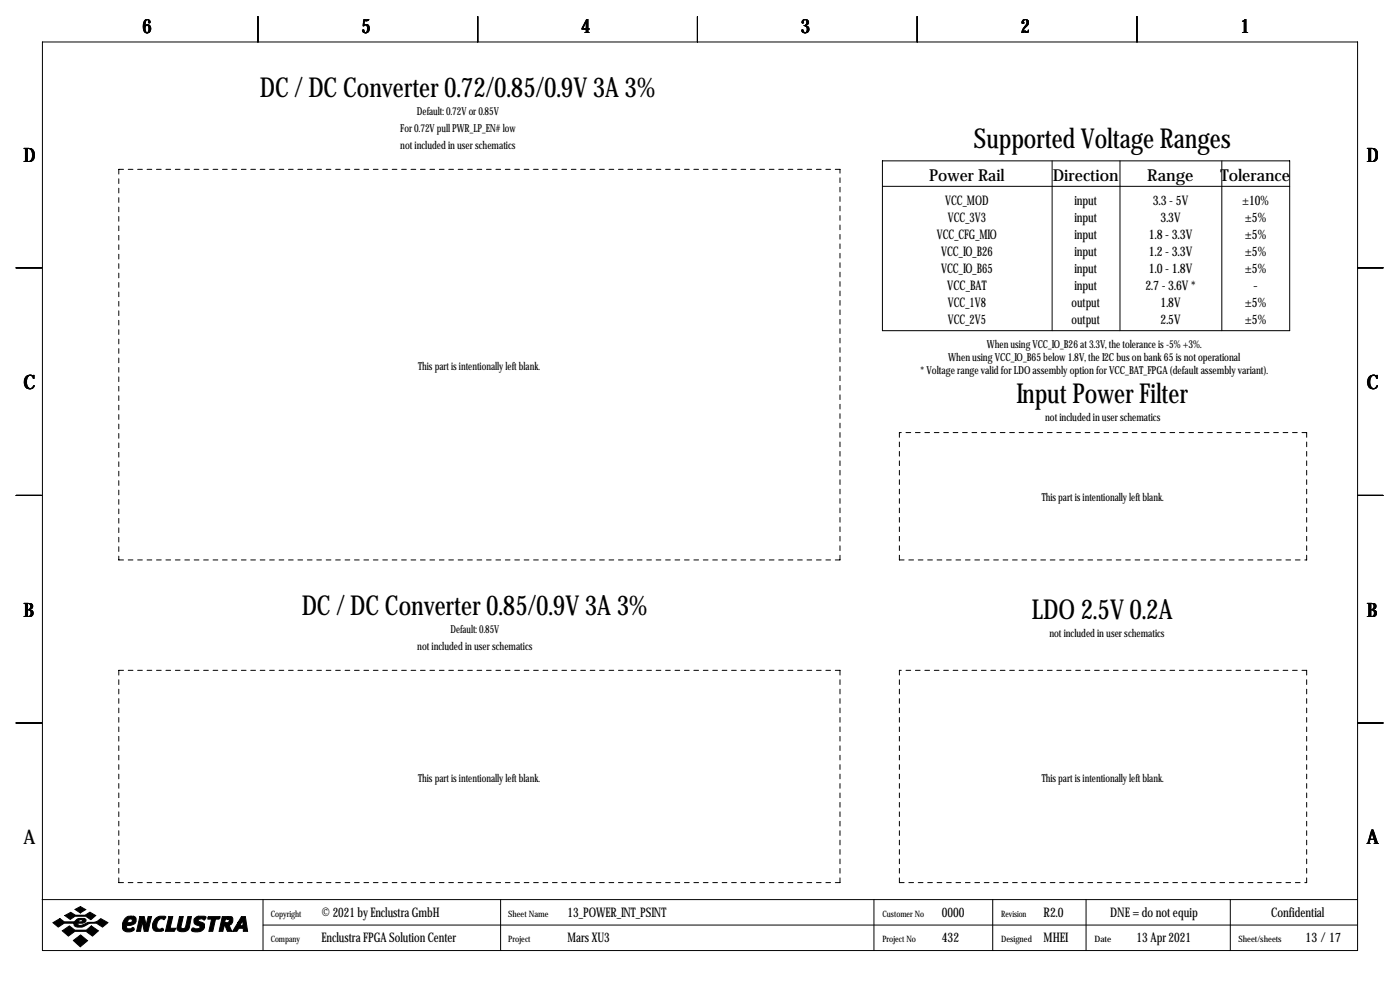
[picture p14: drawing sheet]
<svg xmlns="http://www.w3.org/2000/svg" width="419mm" height="297mm" viewBox="0 0 419 297" stroke-linecap="round" stroke-linejoin="round" font-family="sans-serif">
<defs><g id="words">
<g font-size="8.2">
<text x="77.8" y="29.1">DC / DC Converter 0.72/0.85/0.9V 3A 3%</text>
<text x="291.5" y="44.3">Supported Voltage Ranges</text>
<text x="304.3" y="120.5">Input Power Filter</text>
<text x="90.3" y="184">DC / DC Converter 0.85/0.9V 3A 3%</text>
<text x="308.9" y="185">LDO 2.5V 0.2A</text>
</g>
<g font-size="5.9">
<text x="42.7" y="9.8">6</text>
<text x="108.2" y="9.8">5</text>
<text x="174" y="9.8">4</text>
<text x="239.8" y="9.8">3</text>
<text x="305.6" y="9.8">2</text>
<text x="371.3" y="9.8">1</text>
<text x="7" y="48.4">D</text>
<text x="409.2" y="48.4">D</text>
<text x="7" y="116.4">C</text>
<text x="409.2" y="116.4">C</text>
<text x="7" y="184.5">B</text>
<text x="409.2" y="184.5">B</text>
<text x="7" y="252.6">A</text>
<text x="409.2" y="252.6">A</text>
</g>
<g font-size="4.9">
<text x="278.1" y="54.2">Power Rail</text>
<text x="315.2" y="54.2">Direction</text>
<text x="343.5" y="54.2">Range</text>
<text x="365.4" y="54.2">Tolerance</text>
</g>
<g font-size="4">
<text x="283" y="61.4">VCC_MOD</text>
<text x="321.6" y="61.4">input</text>
<text x="345.1" y="61.4">3.3 - 5V</text>
<text x="371.8" y="61.4">±10%</text>
<text x="280.5" y="71.5">VCC_CFG_MIO</text>
<text x="283.8" y="66.5">VCC_3V3</text>
<text x="321.6" y="71.5">input</text>
<text x="321.6" y="66.5">input</text>
<text x="343.9" y="71.5">1.8 - 3.3V</text>
<text x="347.4" y="66.5">3.3V</text>
<text x="372.6" y="71.5">±5%</text>
<text x="372.6" y="66.5">±5%</text>
<text x="281.7" y="76.6">VCC_IO_B26</text>
<text x="321.6" y="76.6">input</text>
<text x="343.9" y="76.6">1.2 - 3.3V</text>
<text x="372.6" y="76.6">±5%</text>
<text x="281.7" y="81.7">VCC_IO_B65</text>
<text x="321.6" y="81.7">input</text>
<text x="343.9" y="81.7">1.0 - 1.8V</text>
<text x="372.6" y="81.7">±5%</text>
<text x="283.6" y="86.8">VCC_BAT</text>
<text x="321.6" y="86.8">input</text>
<text x="342.9" y="86.8">2.7 - 3.6V *</text>
<text x="375.1" y="86.8">-</text>
<text x="283.8" y="91.9">VCC_1V8</text>
<text x="320.8" y="91.9">output</text>
<text x="347.4" y="91.9">1.8V</text>
<text x="372.6" y="91.9">±5%</text>
<text x="283.8" y="96.9">VCC_2V5</text>
<text x="320.8" y="96.9">output</text>
<text x="347.4" y="96.9">2.5V</text>
<text x="372.6" y="96.9">±5%</text>
<text x="96.3" y="274.2">© 2021 by Enclustra GmbH</text>
<text x="169.9" y="274.2">13_POWER_INT_PSINT</text>
<text x="281.9" y="274.2">0000</text>
<text x="312.4" y="274.2">R2.0</text>
<text x="332.3" y="274.2">DNE = do not equip</text>
<text x="380.5" y="274.2">Confidential</text>
<text x="96.3" y="281.8">Enclustra FPGA Solution Center</text>
<text x="169.9" y="281.8">Mars XU3</text>
<text x="281.9" y="281.8">432</text>
<text x="312.4" y="281.8">MHEI</text>
<text x="340.3" y="281.8">13 Apr 2021</text>
<text x="390.9" y="281.8">13 /17</text>
</g>
<g font-size="3.3">
<text x="124.8" y="34.4">Default: 0.72V or 0.85V</text>
<text x="119.8" y="39.5">For 0.72V pull PWR_LP_EN# low</text>
<text x="119.8" y="44.6">not included in user schematics</text>
<text x="295.5" y="104">When using VCC_IO_B26 at 3.3V, the tolerance is -5% +3%.</text>
<text x="125.2" y="110.6">This part is intentionally left blank.</text>
<text x="275.6" y="111.9">* Voltage range valid for LDO assembly option for VCC_BAT_FPGA (default assembly variant).</text>
<text x="283.9" y="108.1">When using VCC_IO_B65 below 1.8V, the I2C bus on bank 65 is not operational</text>
<text x="312.9" y="125.8">not included in user schematics</text>
<text x="311.9" y="150">This part is intentionally left blank.</text>
<text x="134.9" y="189.3">Default: 0.85V</text>
<text x="314.1" y="190.6">not included in user schematics</text>
<text x="124.9" y="194.4">not included in user schematics</text>
<text x="125.2" y="233.8">This part is intentionally left blank.</text>
<text x="311.9" y="233.8">This part is intentionally left blank.</text>
</g>
<g font-size="2.6">
<text x="81" y="274.2">Copyright</text>
<text x="152.1" y="274.2">Sheet Name</text>
<text x="264.2" y="274.2">Customer No</text>
<text x="299.7" y="274.2">Revision</text>
<text x="81" y="281.8">Company</text>
<text x="152.1" y="281.8">Project</text>
<text x="264.2" y="281.8">Project No</text>
<text x="299.7" y="281.8">Designed</text>
<text x="327.7" y="281.8">Date</text>
<text x="370.7" y="281.8">Sheet/sheets</text>
</g>
</g></defs>
<g fill="none" stroke="#000" stroke-width=".3">
<path d="M12.7 12.6h393.7v271.7h-393.7zM77.2 4.9v7.7M143 4.9v7.7M208.8 4.9v7.7M274.6 4.9v7.7M340.4 4.9v7.7M264.2 55.7h121.9M264.2 48.1h121.9v50.8h-121.9zM315 48.1v50.8M335.3 48.1v50.8M365.8 48.1v50.8M4.8 80.1h7.6"/>
<path d="M406.4 80.1h7.6M4.8 148.2h7.6M406.4 148.2h7.6M4.8 216.3h7.6M406.4 216.3h7.6M12.6 269.1h393.7M78.7 269.1v15.2M78.7 276.7h327.6M149.9 269.1v15.2M261.6 269.1v15.2M297.2 269.1v15.2M325.1 269.1v15.2"/>
<path d="M368.3 269.1v15.2"/>
</g>
<g fill="#000" stroke="#000" stroke-width=".3">
<path d="M15.8 276l2.1-1.2 1.4 1 3.1-.2a1.77 1.77 0 0 1 1.9-.9v.4l-.6 .2-.2 .5h.9l.3-.3-.2-.4h-.2v-.4l1.1 .1 .4 .3a.92 .92 0 0 1-1 1.1h-1.4l-.1 .1 .1 .4a3.7 3.7 0 0 0 3-.8 4 4 0 0 0 3.8-1.1l2.1 1.2-1.6 1.3a4.4 4.4 0 0 0-6 0h-1.5l-.7-.2-.4-.4 .1-.5h-3l-1.8 1.1zM19.4 273.9l1.8-1 1.4 .9h2.9l1.4-.9 1.8 1-1.5 1.2-1.5-1h-3.2l-1.5 .9zM22.5 272l1.6-.8 1.6 .9-1.6 1zM18.6 278.4l2.2-1.4 1.6 1.2h3.5l1.4-1.2 2.2 1.4-1.8 1.6-1.9-1.4h-3.4l-1.9 1.4zM37.4 274.7a1.75 1.75 0 0 1 1.8-.6v.7a.82 .82 0 0 0-.8 1.2h.6a.6 .6 0 0 0 .6-.5 .6 .6 0 0 0-.4-.7v-.7h.8l.5 .3a1.61 1.61 0 0 1 0 1.7 1.61 1.61 0 0 1-1.5 .7h-1l-.1 .6 .3 .4h.9a.56 .56 0 0 1 .7-.4 .56 .56 0 0 1 .4 .7 2.18 2.18 0 0 1-3.5-.4 3.5 3.5 0 0 1 .7-3zM41.9 274.2h1.3l.5 2.6 .6-2.6h1.1l-1.1 4.4h-1.1l-.6-2.9-.5 2.9h-1.2zM46.7 274.6a2.78 2.78 0 0 1 2.9-.4l-.4 .9a1.32 1.32 0 0 0-2.1 .8l-.2 .8a.98 .98 0 0 0 1.1 1.2 .55 .55 0 0 1 .6-.2 .55 .55 0 0 1 .4 .6l-.7 .3h-1.6a1.79 1.79 0 0 1-.8-2.7zM50.5 274.2h1.2l-.8 3.5h1.7l-.4 .9h-2.7zM53.7 274.2h1.2l-.7 3.1a.73 .73 0 0 0 .7 .5 .73 .73 0 0 0 .7-.6l.6-3h1.1l-.7 3.4a2.15 2.15 0 0 1-3.6 .2zM58.3 274.7l1.1-.6h1.8l.5 .2-.4 .8h-.3a.94 .94 0 0 0-1.7 .3l1.7 .8a1.71 1.71 0 0 1-.1 1.8 1.71 1.71 0 0 1-1.7 .8h-.8a.73 .73 0 0 1-1-.8 .6 .6 0 0 1 .4-.5 .6 .6 0 0 1 .7 .3h.7a.52 .52 0 0 0 .6-.2 .52 .52 0 0 0-.2-.7 1.39 1.39 0 0 1-1.4-.6 1.39 1.39 0 0 1 .1-1.6zM62.2 274.4l.2-.2h3.5l-.4 .7h-1l-.8 3.7h-1.2l.8-3.7h-1.1zM66.5 274.2h1.7v.7h-.7l-.2 1.1h.9l.3-.3a.44 .44 0 0 0 .1-.5 .44 .44 0 0 0-.4-.3v-.7h1l.5 .5v.9a1.03 1.03 0 0 1-1.2 1l.9 2h-1.3l-.8-1.8-.6 1.8h-1.1z"/>
<path d="M72.3 274.2h1.2l.6 4.4h-1.3v-.9h-1.3l-.6 .9h-1.3l1.7-2.7h1l-.4 .8 .2 .2h.4l.2-.2v-1.5l-.4 .7h-1zM21.9 281.3l2.2-1.6 2.1 1.7-2.2 1.8z"/>
</g>
<g fill="none" stroke="#000" stroke-width=".3" stroke-dasharray="1.4 1.4">
<path d="M35.6 50.7v116.8M251.5 50.7h-215.9M269.2 129.4v38.1M391.2 129.4h-122M35.6 167.5h215.9M251.5 167.5v-116.8M269.2 167.5h122M391.2 167.5v-38.1M35.6 200.5v63.5M251.5 200.5h-215.9M269.2 200.5v63.5M391.2 200.5h-122"/>
<path d="M35.6 264h215.9M251.5 264v-63.5M269.2 264h122M391.2 264v-63.5"/>
</g>
<use href="#words"/>
</svg>
